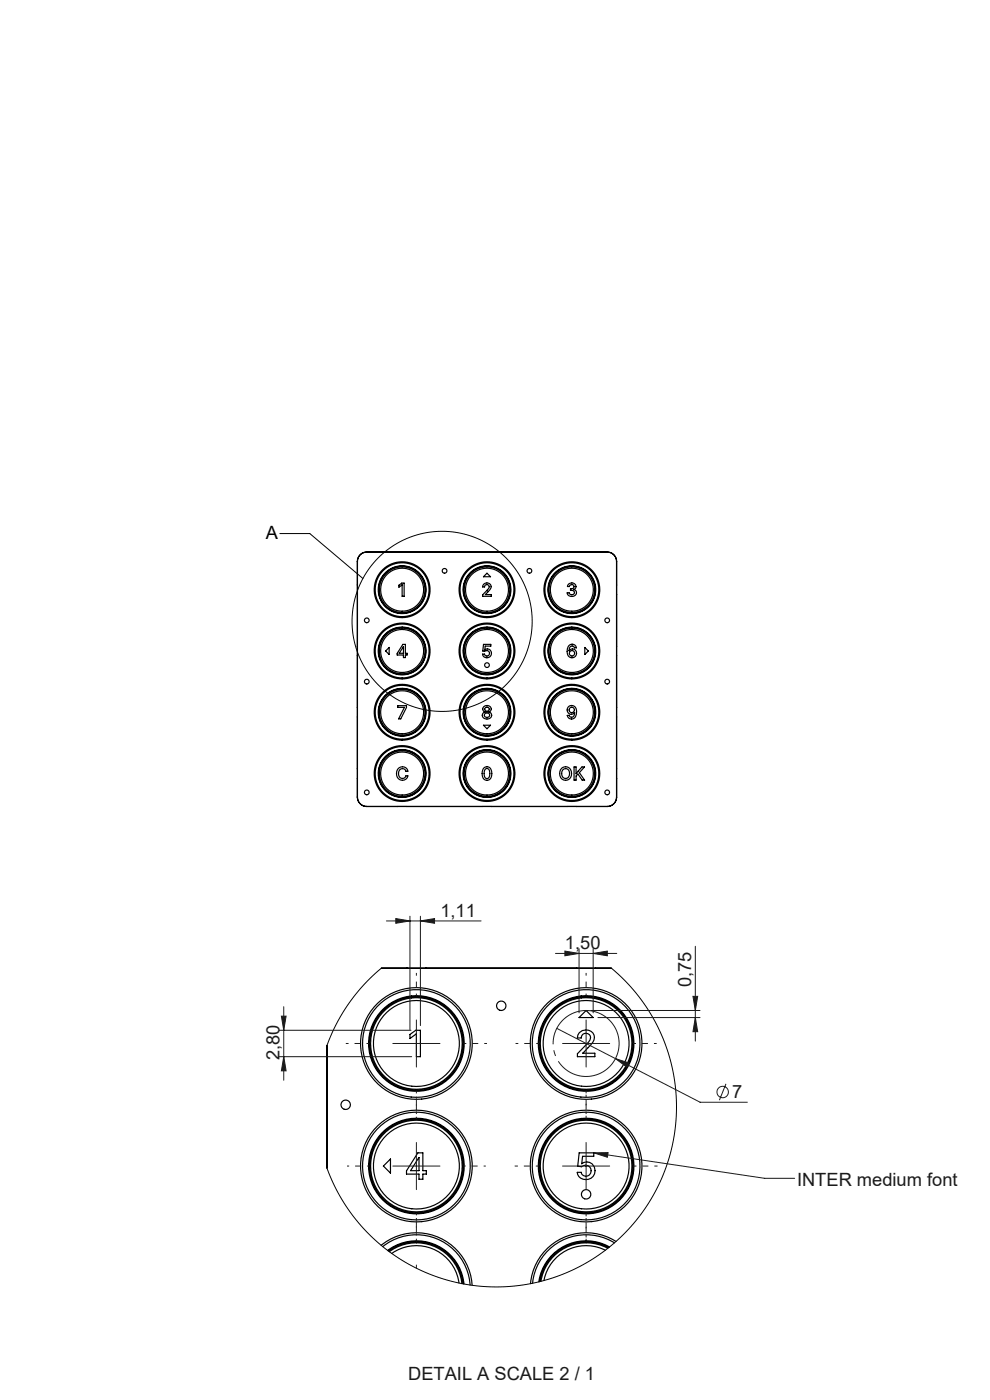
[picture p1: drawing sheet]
<svg xmlns="http://www.w3.org/2000/svg" width="210mm" height="297mm" viewBox="0 0 210 297" stroke-linecap="round" stroke-linejoin="round" font-family="sans-serif">
<defs><g id="words">
<text font-size="3.9" x="56.4" y="114.3">A</text>
<g font-size="3.9" fill="#191924">
<text x="93.4" y="194.5">1,11</text>
<text x="119.8" y="201.4">1,50</text>
<text x="146.6" y="209.4" transform="rotate(-90 146.6 209.4)">0,75</text>
<text x="59.3" y="224.9" transform="rotate(-90 59.3 224.9)">2,80</text>
<text x="155.3" y="233">7</text>
<text x="169.1" y="251.5">INTER medium font</text>
<text x="86.6" y="292.8">DETAIL A SCALE 2 / 1</text>
</g>
</g></defs>
<g fill="none" stroke="#000" stroke-width=".25">
<path d="M75.8 119.1h.1M75.8 119.1v5M75.8 119.1v50M77.8 117.1a1.98 1.98 0 0 0-2 2M77.8 117.1a2 2 0 0 0-2 2M77.8 117.1h.1M77.8 117.1h51M84.3 117.1h.1M86.3 117.1h.1M102.3 117.1h.1M104.3 117.1h.1M120.3 117.1h.1"/>
<path d="M122.3 117.1h.1M128.8 117.1a1.98 1.98 0 0 1 2 2M128.8 117.1a2 2 0 0 1 2 2M128.8 117.1h.1M130.8 119.1h.1M130.8 119.1v50M130.8 119.1v5M75.8 126.1v11M75.8 139.1v11M82.6 137.4v1.5l-.8-.8zM84.6 124.1l.6-.4h.5v2.8h-.4v-2.4l-.7 .5zM84.7 138.6h.1"/>
<path d="M85.5 136.7h.5v1.9h.4v.4h-.4v.5h-.4v-.5h-1.3v-.4zM85.6 137.2v1.4h-.9zM102.6 122.4l.7-.8 .8 .8zM102.6 136.7h1.5v.4h-1.2l-.1 .7a.93 .93 0 0 1 1.4 .5 .93 .93 0 0 1-.7 1.3 .93 .93 0 0 1-1.1-.8h.4a.58 .58 0 0 0 .8 .3 .58 .58 0 0 0 .3-.8 .58 .58 0 0 0-.9-.3l-.6 .1zM102.6 124a.9 .9 0 0 1 1.4-.1 .9 .9 0 0 1-.2 1.4l-.8 .8h1.2v.4h-1.8v-.3a3.1 3.1 0 0 0 1.4-1.7 .49 .49 0 0 0-.5-.5 .49 .49 0 0 0-.5 .5h-.4zM102.8 137.8h.1M120.6 123.9a.84 .84 0 0 1 1.2-.1 .84 .84 0 0 1 .1 1.2h-.2a.77 .77 0 0 1 .6 1 .77 .77 0 0 1-1 .5 .9 .9 0 0 1-1-.7h.4a.53 .53 0 0 0 .7 .4 .53 .53 0 0 0 .4-.7 .53 .53 0 0 0-.8-.3v-.3a.5 .5 0 0 0 .7-.2 .5 .5 0 0 0-.3-.7 .5 .5 0 0 0-.6 .4h-.4zM120.7 137l.4-.3a.92 .92 0 0 1 1.2 .7h-.4a.54 .54 0 0 0-.5-.4 .54 .54 0 0 0-.6 .4l-.1 .6a.94 .94 0 0 1 1.3 0 .94 .94 0 0 1 .1 1.3 .94 .94 0 0 1-1.3 .1 1.84 1.84 0 0 1-.1-2.4zM121.7 125v.1M124.1 137.4l.7 .7-.7 .8zM130.8 126.1v11M130.8 139.1v11"/>
<path d="M75.8 152.1v11M84.4 149.7h1.8v.4l-1.2 2.4h-.4l1.2-2.4h-1.4zM85.8 150.1h.1M102.6 153.9h1.5l-.8 .7zM102.9 151a.78 .78 0 0 0-.6 1 .78 .78 0 0 0 1 .5 .78 .78 0 0 0 1-.5 .78 .78 0 0 0-.6-1M102.9 151a.72 .72 0 0 1-.5-.9 .72 .72 0 0 1 .9-.4 .72 .72 0 0 1 .8 .4 .72 .72 0 0 1-.4 .9M102.9 151h.1M103.7 151h.1M120.5 150a1.06 1.06 0 0 1 1.3-.2 1.06 1.06 0 0 1 .5 1.2 1.13 1.13 0 0 1-.3 1.3 1.13 1.13 0 0 1-1.3 .1l-.4-.6h.5a.53 .53 0 0 0 .4 .4 .53 .53 0 0 0 .6-.4l.1-.6a.9 .9 0 0 1-1.3 .1 .9 .9 0 0 1-.1-1.3zM130.8 152.1v11M75.8 169.1a2 2 0 0 0 2 2M75.8 169.1h.1"/>
<path d="M75.8 165.1v4M75.8 169.1a1.98 1.98 0 0 0 2 2M77.8 171.1h.1M84.3 171.1h.1M84.6 162.9a1.19 1.19 0 0 1 1.9 .7h-.4a.82 .82 0 0 0-1-.5 .82 .82 0 0 0-.6 1 .82 .82 0 0 0 .6 1 .82 .82 0 0 0 1-.5h.4a1.28 1.28 0 0 1-1.7 .8 1.28 1.28 0 0 1-.6-1.8zM86.3 171.1h.1M102.3 171.1h.1M102.6 162.9a1.06 1.06 0 0 1 1.3 0 1.06 1.06 0 0 1 .4 1.2 1.09 1.09 0 0 1-1 1.4 1.09 1.09 0 0 1-1-1.4zM103 163.1h.5a1.46 1.46 0 0 1 0 2h-.4a1.49 1.49 0 0 1-.1-2zM104.3 171.1h.1M119.1 163a1.32 1.32 0 0 1 1.7-.1 1.32 1.32 0 0 1 .4 1.6 1.3 1.3 0 0 1-1.7 1 1.3 1.3 0 0 1-.7-1.8zM119.4 163.3a.92 .92 0 0 1 1.2 0 .92 .92 0 0 1 .2 1.2 .88 .88 0 0 1-1.2 .6 .88 .88 0 0 1-.4-1.3z"/>
<path d="M120.3 171.1h.1M121.8 162.7h.4v1.5l1.2-1.5h.6l-1.1 1.2 1.1 1.6h-.5l-.9-1.3-.4 .4v.9h-.4zM122.3 171.1h.1M128.8 171.1h.1M128.8 171.1h-51M130.8 169.1a1.98 1.98 0 0 1-2 2M130.8 169.1h.1M130.8 165.1v4M130.8 169.1a2 2 0 0 1-2 2M80.9 205.4h48.8M86.3 205.4h.1M87 219.5l1.2-.9h1v5.6h-.9v-4.9l-1.3 1z"/>
<path d="M90.3 205.4h.1M122.3 205.4h.1M122.8 215.9l1.5-1.5 1.5 1.5zM122.9 219.1a1.76 1.76 0 0 1 2.4-.4 1.76 1.76 0 0 1 .4 2.5l-2 2.2h2.5v.8h-3.7v-.7l1.9-1.9a1.55 1.55 0 0 0 .6-2.1 1.01 1.01 0 0 0-1.1-.2 1.01 1.01 0 0 0-.6 .9h-.8l.1-.6zM126.3 205.4h.1M69.3 223.4v22M69.4 221.8v26.1M82.8 245.9v3l-1.5-1.5zM88.6 244.6h1.1v3.7h.7v.8h-.7v1.1h-.8v-1.1h-2.7v-.7zM88.8 245.6l.1 2.7h-1.8zM122.9 244.6h3v.7h-2.3l-.2 1.6a1.85 1.85 0 0 1 2.8 1 1.85 1.85 0 0 1-1.9 2.3 1.72 1.72 0 0 1-1.9-1.5h.9a1.11 1.11 0 0 0 1.6 .7 1.11 1.11 0 0 0 .2-1.8 1.3 1.3 0 0 0-1.8-.1l-.8-.1zM123.4 246.9h.1"/>
<path d="M80.9 264.2a11.8 11.8 0 0 1 19.2 8.5M81.2 264.5a11.4 11.4 0 0 1 18.5 8.1M82.2 265.3a10.1 10.1 0 0 1 16.2 7.1M82.4 265.4a10 10 0 0 1 15.8 7M82.6 265.5a9.7 9.7 0 0 1 15.4 6.8M83.1 265.9a9.1 9.1 0 0 1 14.3 6.3M128.4 265.2a9.1 9.1 0 0 0-13 6.5M128.9 264.8a9.7 9.7 0 0 0-14.2 7M129.1 264.6a10 10 0 0 0-14.6 7.3M129.3 264.5a10.1 10.1 0 0 0-15 7.4M130.3 263.7a11.4 11.4 0 0 0-17.3 8.5M130.7 263.4a11.8 11.8 0 0 0-18.2 8.9"/>
<circle cx="77.8" cy="131.6" r=".5"/>
<circle cx="85.3" cy="138.1" r="5"/>
<circle cx="85.3" cy="125.1" r="5"/>
<circle cx="85.3" cy="138.1" r="5.7"/>
<circle cx="85.3" cy="138.1" r="4.6"/>
<circle cx="85.3" cy="125.1" r="4.6"/>
<circle cx="85.3" cy="125.1" r="5.7"/>
<circle cx="85.3" cy="138.1" r="5.1"/>
<circle cx="85.3" cy="125.1" r="4.9"/>
<circle cx="85.3" cy="138.1" r="5.9"/>
<circle cx="85.3" cy="138.1" r="4.9"/>
<circle cx="85.3" cy="125.1" r="5.9"/>
<circle cx="85.3" cy="125.1" r="5.1"/>
<circle cx="94.3" cy="121.1" r=".5"/>
<circle cx="103.3" cy="138.1" r="4.6"/>
<circle cx="103.3" cy="125.1" r="4.6"/>
<circle cx="103.3" cy="138.1" r="5"/>
<circle cx="103.3" cy="125.1" r="5"/>
<circle cx="103.3" cy="138.1" r="5.1"/>
<circle cx="103.3" cy="125.1" r="5.1"/>
<circle cx="103.3" cy="125.1" r="4.9"/>
<circle cx="103.3" cy="138.1" r="5.9"/>
<circle cx="103.3" cy="138.1" r="4.9"/>
<circle cx="103.3" cy="125.1" r="5.9"/>
<circle cx="103.3" cy="138.1" r="5.7"/>
<circle cx="103.3" cy="125.1" r="5.7"/>
<circle cx="112.3" cy="121.1" r=".5"/>
<circle cx="121.3" cy="138.1" r="5.7"/>
<circle cx="121.3" cy="125.1" r="5.7"/>
<circle cx="121.3" cy="138.1" r="5.1"/>
<circle cx="121.3" cy="138.1" r="5.9"/>
<circle cx="121.3" cy="125.1" r="5.9"/>
<circle cx="121.3" cy="125.1" r="4.9"/>
<circle cx="121.3" cy="138.1" r="4.9"/>
<circle cx="121.3" cy="125.1" r="5.1"/>
<circle cx="121.3" cy="138.1" r="4.6"/>
<circle cx="121.3" cy="125.1" r="4.6"/>
<circle cx="121.3" cy="138.1" r="5"/>
<circle cx="121.3" cy="125.1" r="5"/>
<circle cx="121.3" cy="138.6" r=".57"/>
<circle cx="128.8" cy="131.6" r=".5"/>
<circle cx="77.8" cy="144.6" r=".5"/>
<circle cx="85.3" cy="151.1" r="5"/>
<circle cx="85.3" cy="151.1" r="4.6"/>
<circle cx="85.3" cy="151.1" r="5.7"/>
<circle cx="85.3" cy="151.1" r="5.9"/>
<circle cx="85.3" cy="151.1" r="4.9"/>
<circle cx="85.3" cy="151.1" r="5.1"/>
<circle cx="103.3" cy="151.1" r="4.6"/>
<circle cx="103.3" cy="151.1" r="5.1"/>
<circle cx="103.3" cy="151.1" r="4.9"/>
<circle cx="103.3" cy="151.1" r="5.9"/>
<circle cx="103.3" cy="141.1" r=".5"/>
<circle cx="103.3" cy="151.1" r="5"/>
<circle cx="103.3" cy="151.1" r="5.7"/>
<circle cx="103.3" cy="150.5" r=".46"/>
<circle cx="103.3" cy="151.8" r=".53"/>
<circle cx="121.3" cy="150.6" r=".57"/>
<circle cx="121.3" cy="151.1" r="5.7"/>
<circle cx="121.3" cy="151.1" r="4.9"/>
<circle cx="121.3" cy="151.1" r="5.9"/>
<circle cx="121.3" cy="151.1" r="5.1"/>
<circle cx="121.3" cy="151.1" r="4.6"/>
<circle cx="121.3" cy="151.1" r="5"/>
<circle cx="128.8" cy="144.6" r=".5"/>
<circle cx="77.8" cy="168.1" r=".5"/>
<circle cx="85.3" cy="164.1" r="5"/>
<circle cx="85.3" cy="164.1" r="5.1"/>
<circle cx="85.3" cy="164.1" r="4.6"/>
<circle cx="85.3" cy="164.1" r="5.7"/>
<circle cx="85.3" cy="164.1" r="4.9"/>
<circle cx="85.3" cy="164.1" r="5.9"/>
<circle cx="103.3" cy="164.1" r="5.1"/>
<circle cx="103.3" cy="164.1" r="4.6"/>
<circle cx="103.3" cy="164.1" r="5"/>
<circle cx="103.3" cy="164.1" r="5.9"/>
<circle cx="103.3" cy="164.1" r="4.9"/>
<circle cx="103.3" cy="164.1" r="5.7"/>
<circle cx="121.3" cy="164.1" r="5.1"/>
<circle cx="121.3" cy="164.1" r="5.7"/>
<circle cx="121.3" cy="164.1" r="4.9"/>
<circle cx="121.3" cy="164.1" r="5.9"/>
<circle cx="121.3" cy="164.1" r="4.6"/>
<circle cx="121.3" cy="164.1" r="5"/>
<circle cx="128.8" cy="168.1" r=".5"/>
<circle cx="106.3" cy="213.4" r="1"/>
<circle cx="73.3" cy="234.4" r="1"/>
<circle cx="88.3" cy="221.4" r="11.4"/>
<circle cx="88.3" cy="221.4" r="10.1"/>
<circle cx="88.3" cy="221.4" r="10"/>
<circle cx="88.3" cy="221.4" r="11.8"/>
<circle cx="88.3" cy="221.4" r="9.1"/>
<circle cx="88.3" cy="221.4" r="9.7"/>
<circle cx="124.3" cy="221.4" r="10.1"/>
<circle cx="124.3" cy="221.4" r="10"/>
<circle cx="124.3" cy="221.4" r="11.8"/>
<circle cx="124.3" cy="221.4" r="9.1"/>
<circle cx="124.3" cy="221.4" r="11.4"/>
<circle cx="124.3" cy="221.4" r="9.7"/>
<circle cx="88.3" cy="247.4" r="11.4"/>
<circle cx="88.3" cy="247.4" r="10.1"/>
<circle cx="88.3" cy="247.4" r="11.8"/>
<circle cx="88.3" cy="247.4" r="10"/>
<circle cx="88.3" cy="247.4" r="9.1"/>
<circle cx="88.3" cy="247.4" r="9.7"/>
<circle cx="124.3" cy="247.4" r="10.1"/>
<circle cx="124.3" cy="253.4" r="1"/>
<circle cx="124.3" cy="247.4" r="11.8"/>
<circle cx="124.3" cy="247.4" r="10"/>
<circle cx="124.3" cy="247.4" r="11.4"/>
<circle cx="124.3" cy="247.4" r="9.1"/>
<circle cx="124.3" cy="247.4" r="9.7"/>
</g>
<g fill="none" stroke="#000" stroke-width=".21">
<path d="M59.4 113.2h6.3l11.3 9.5M80.9 205.4l-3.7 3.5-3.2 3.9-2.6 4.4-2.1 4.6M129.7 205.4l3.2 3 2.8 3.3 2.5 3.6 2 3.9 1.5 4.1 1.1 4.2 .6 4.5 .1 4.3-.4 4.3-1 4.3-1.4 4.2-1.8 3.9-2.3 3.7-2.7 3.5-3.1 3-3.5 2.8-3.8 2.4-4 1.9-4.1 1.4-4.3 .9-4.3 .4-4.4-.1-4.2-.6-4.3-1-4.3-1.6-3.9-2.1-3.5-2.3-3.4-2.9-2.9-3.2-2.6-3.5-2.2-3.8-1.8-4.1"/>
<circle cx="93.8" cy="131.8" r="19.1"/>
</g>
<g fill="none" stroke="#191924" stroke-width=".21">
<path d="M82 195.4h20M84 194.9l3 .5-3 .5zM87 194.4v24.1M89.2 195.4l3-.5v1zM89.2 194.4v23.2M59.2 218.6h28M59.7 215.6h1l-.5 3zM60.2 213.6v15.6M88.3 216.4v10M117.8 202.3h13M118.1 218.2l30.4 15.6h10M119.8 201.8l3 .5-3 .5z"/>
<path d="M122.8 201.3v13.6M124.3 216.4v10M125.3 214.4h23.2M125.8 202.3l3-.5v1zM125.8 201.3v13.6M126.8 215.9h21.7M147 211.4h1l-.5 3zM147.5 200.7v20.2M147.5 215.9l.5 3h-1zM59.2 224.2h28.1M60.2 224.2l.5 3h-1zM83.3 221.4h10"/>
<path d="M119.3 221.4h10M130.5 224.6l2.9 .9-.4 .9zM154 229.9l-1.4 3.5M83.3 247.4h10M88.3 242.4v10M119.3 247.4h10M124.3 242.4v10M125.9 244.6l36.3 5.4h6.4M125.9 244.6l3.1-.1-.2 1zM88.3 268.4v.6"/>
<circle cx="153.3" cy="231.7" r="1.21"/>
</g>
<path d="M131 219.3a7 7 0 0 0-11.7-2.8 7 7 0 0 0 3.2 11.6 7 7 0 0 0 8.6-8.4l-.1-.4" fill="none" stroke="#191924" stroke-width=".21" stroke-dasharray="30.5 1.3 1.3 1.3" stroke-dashoffset="10.4" stroke-linecap="butt"/>
<path d="M88.3 211.4v-5M124.3 211.4v-5M78.3 221.4h-4.9M88.3 231.4v4.9M98.3 221.4h5M114.3 221.4h-4.9M124.3 231.4v4.9M134.3 221.4h5M88.3 263.4v-5M124.3 263.4v-5" fill="none" stroke="#191924" stroke-width=".21" stroke-dasharray="30.5 1.3 1.3 1.3" stroke-dashoffset="29.9" stroke-linecap="butt"/>
<path d="M124.3 237.4v-5.2M114.3 247.4h-5.1M124.3 257.4v5.1M134.3 247.4h5.2" fill="none" stroke="#191924" stroke-width=".21" stroke-dasharray="30.5 1.3 1.3 1.3" stroke-dashoffset="29.8" stroke-linecap="butt"/>
<path d="M88.3 237.4v-4.7M78.3 247.4h-4.7M88.3 257.4v4.7M98.3 247.4h4.7" fill="none" stroke="#191924" stroke-width=".21" stroke-dasharray="30.5 1.3 1.3 1.3" stroke-dashoffset="30" stroke-linecap="butt"/>
<g fill="#191924">
<path d="M125.9 244.6l3.1-.1-.2 1z"/>
<path d="M130.5 224.6l2.9 .9-.4 .9z"/>
<path d="M125.8 202.3l3-.5v1zM119.8 201.8l3 .5-3 .5z"/>
<path d="M84 194.9l3 .5-3 .5zM89.2 195.4l3-.5v1z"/>
<path d="M60.2 224.2l.5 3h-1zM59.7 215.6h1l-.5 3z"/>
<path d="M147 211.4h1l-.5 3zM147.5 215.9l.5 3h-1z"/>
</g>
<use href="#words"/>
</svg>
